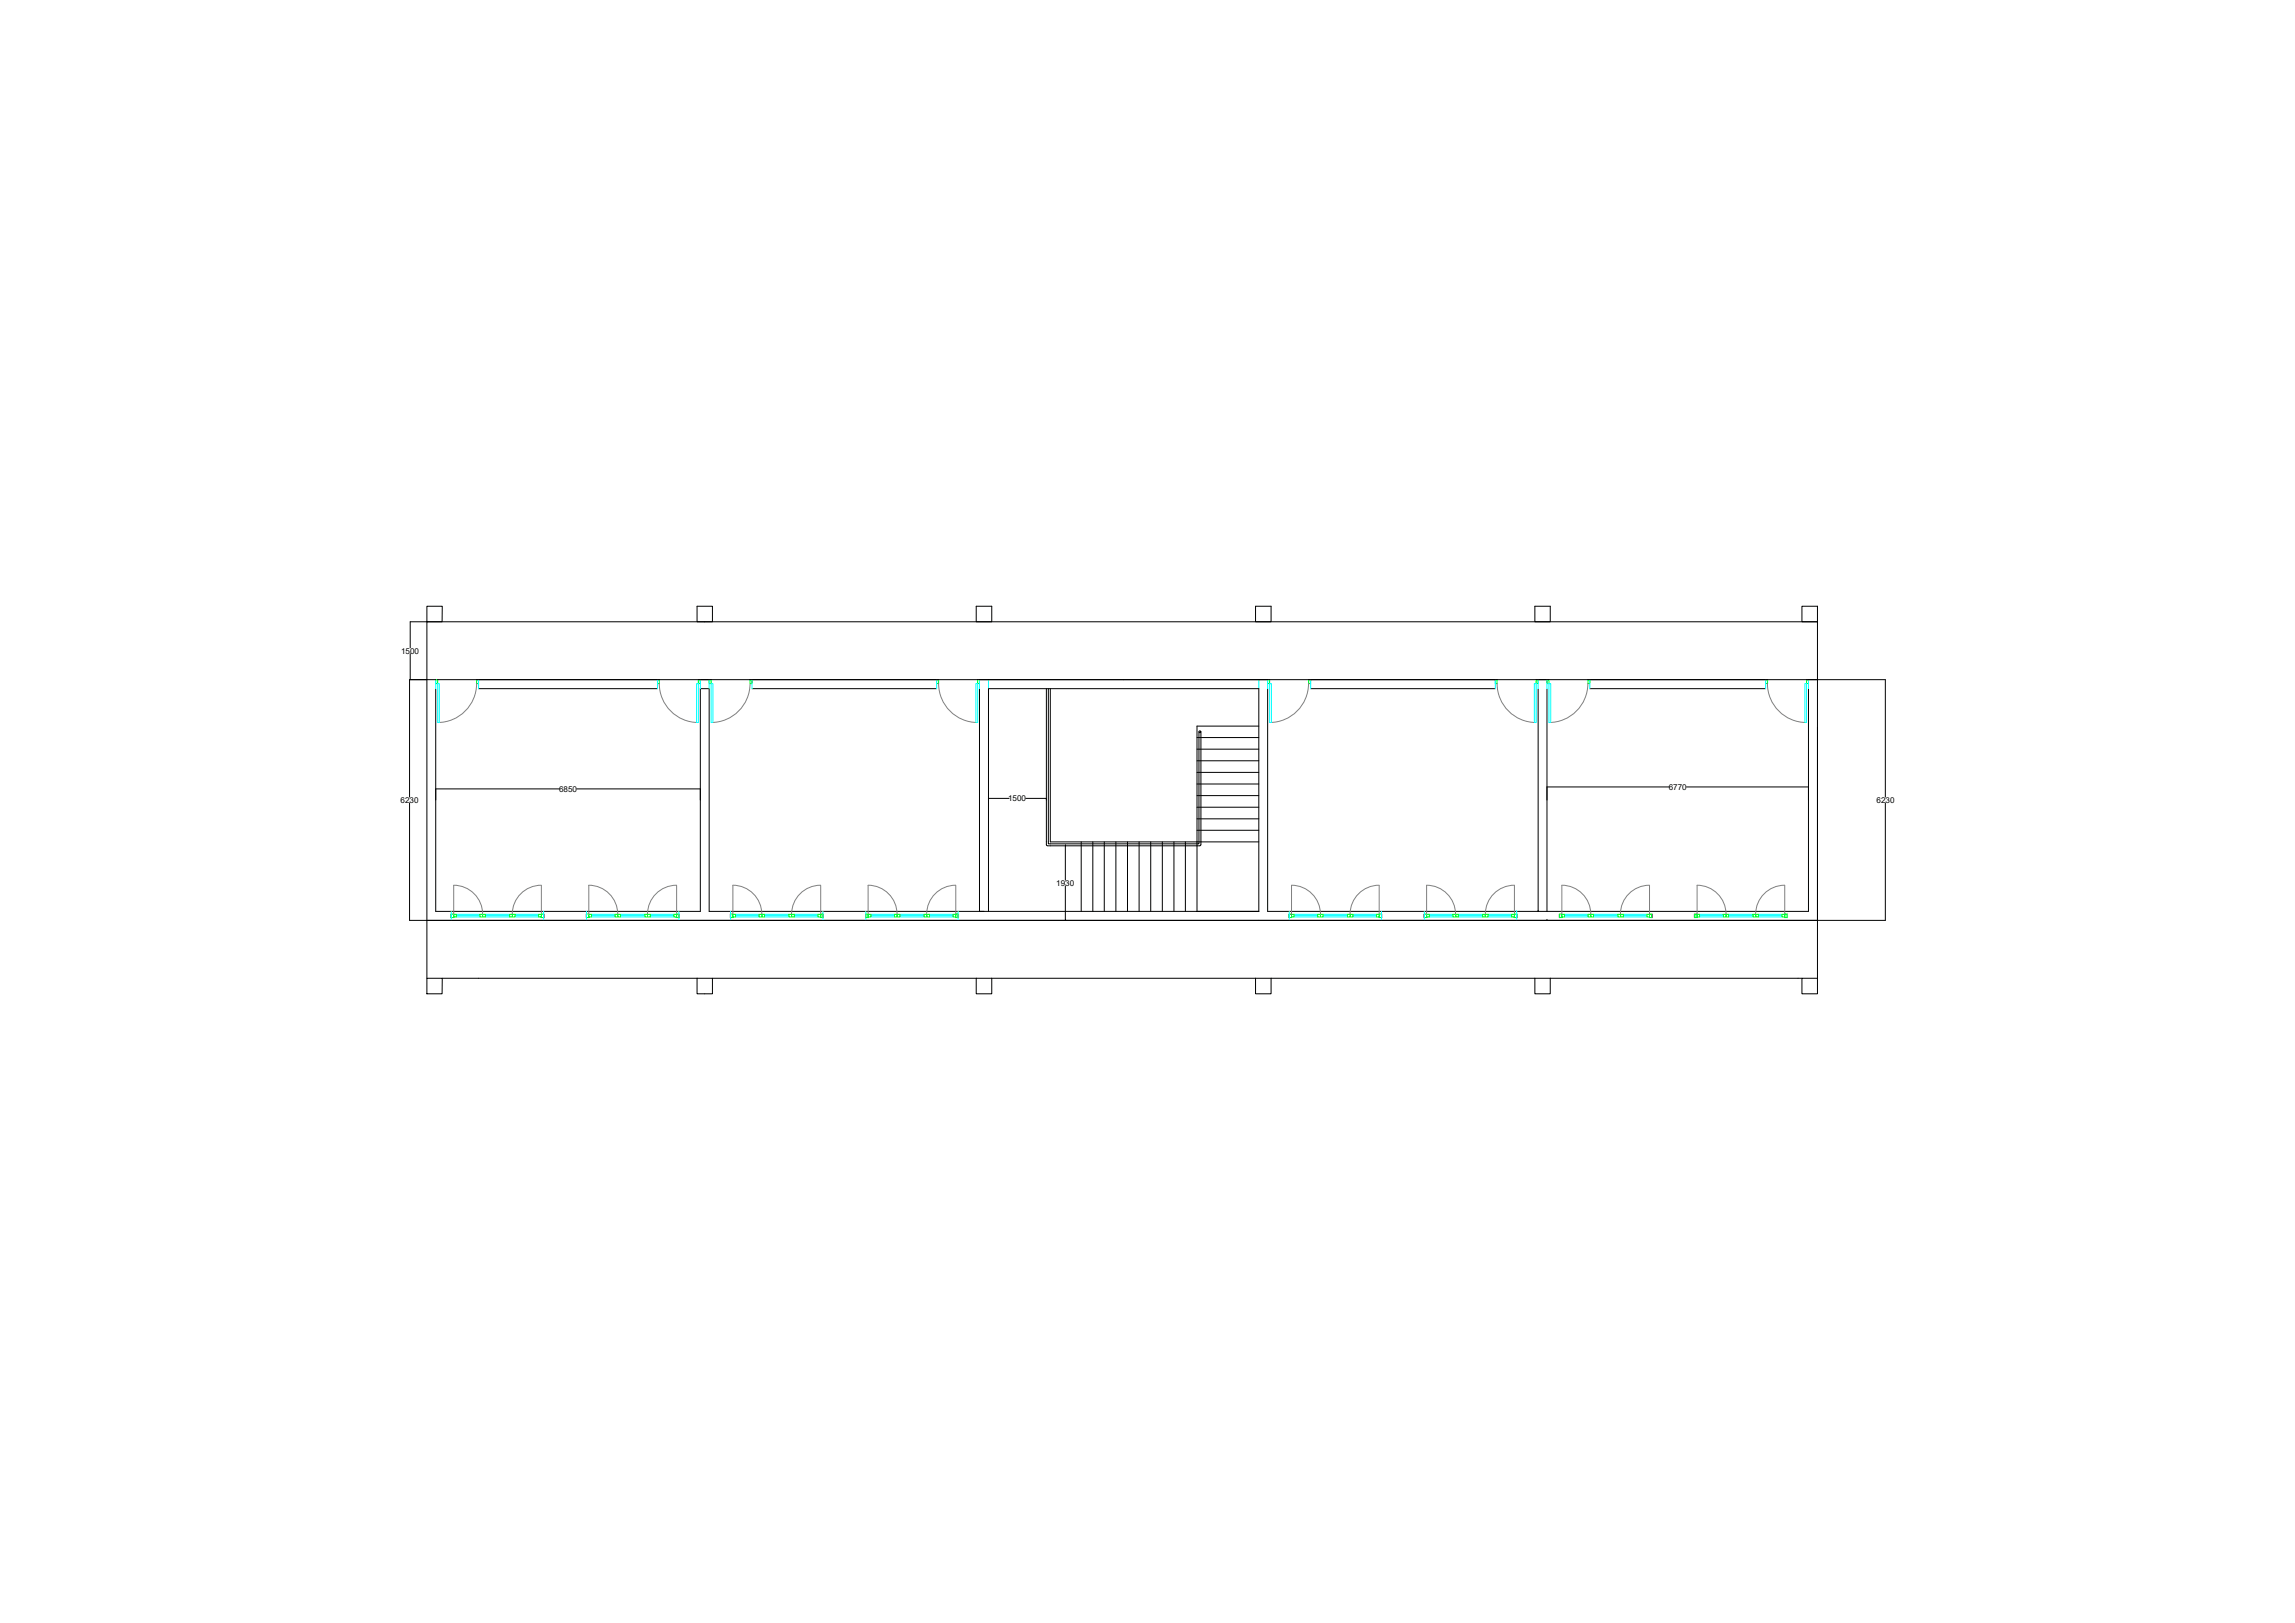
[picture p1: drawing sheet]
<svg xmlns="http://www.w3.org/2000/svg" width="594mm" height="420mm" viewBox="0 0 594 420" stroke-linecap="round" stroke-linejoin="round" font-family="sans-serif">
<defs><g id="words">
<g font-size="2.1">
<text x="103.8" y="169.2">1500</text>
<text x="103.7" y="207.8">6230</text>
<text x="144.7" y="205">6850</text>
<text x="261" y="207.4">1500</text>
<text x="432" y="204.4">6770</text>
<text x="485.7" y="207.8">6230</text>
<text x="273.4" y="229.3">1930</text>
</g>
</g></defs>
<!-- layer: 0 -->
<g fill="none" stroke="#000" stroke-width=".26">
<path d="M106.2 169.2v6.8M110.5 176h-4.5v30.3M110.5 161h-4.3v6.7M110.5 176v62.3M112.8 178.3v57.6h68.5v-57.6h2.3v57.6h69.9v-57.6M112.8 176h375.2v30.3M123.9 178.3h46.3M194.7 178.3h47.8M255.9 178.3v57.6M325.9 178.3v57.6M328.1 178.3v57.6h70.1M339.3 178.3h47.8"/>
<path d="M398.2 178.3v57.6M400.4 178.3v57.6h67.7v-57.6M411.5 178.3h45.5M470.5 176v62.3M106 207.9v30.4h382v-30.4M112.8 204.2h32M149.3 204.2h32M255.9 206.7h5.3M265.5 206.7h5.4v.4M275.8 219v8.9M275.8 219h.1M400.4 203.7h31.7"/>
<path d="M436.6 203.7h31.5M275.8 229.4v8.9M275.8 238.3h.1M398.2 235.9h.1M400.4 238.3h.1"/>
</g>
<!-- layer: AR windows -->
<g fill="none" stroke="#0ff" stroke-width=".26">
<path d="M116.8 235.9v2.4M118.1 237h6.1M118.1 237.4h6.1M118.1 236.7h6.1M125.6 237h6.3M125.6 237.4h6.3M125.6 236.7h6.3M133.3 237h6.1M133.3 237.4h6.1M133.3 236.7h6.1M140.7 235.9v2.4M151.8 235.9v2.4"/>
<path d="M153.1 237h6.1M153.1 237.4h6.1M153.1 236.7h6.1M160.6 237h6.3M160.6 237.4h6.3M160.6 236.7h6.3M168.3 237h6.1M168.3 237.4h6.1M168.3 236.7h6.1M175.7 235.9v2.4M189.1 235.9v2.4M190.4 237h6.1"/>
<path d="M190.4 237.4h6.1M190.4 236.7h6.1M197.9 237h6.3M197.9 237.4h6.3M197.9 236.7h6.3M205.6 237h6.1M205.6 237.4h6.1M205.6 236.7h6.1M213 235.9v2.4M224.1 235.9v2.4M225.4 237h6.1M225.4 237.4h6.1"/>
<path d="M225.4 236.7h6.1M232.9 237h6.3M232.9 237.4h6.3M232.9 236.7h6.3M240.6 237h6.1M240.6 237.4h6.1M240.6 236.7h6.1M248 235.9v2.4M333.7 235.9v2.4M335 237h6.1M335 237.4h6.1M335 236.7h6.1"/>
<path d="M342.5 237h6.3M342.5 237.4h6.3M342.5 236.7h6.3M350.2 237h6.1M350.2 237.4h6.1M350.2 236.7h6.1M357.6 235.9v2.4M368.7 235.9v2.4M370 237h6.1M370 237.4h6.1M370 236.7h6.1M377.5 237h6.3"/>
<path d="M377.5 237.4h6.3M377.5 236.7h6.3M385.2 237h6.1M385.2 237.4h6.1M385.2 236.7h6.1M392.6 235.9h.1M392.6 235.9v2.4M405 237h6.1M405 237.4h6.1M405 236.7h6.1M412.5 237h6.3M412.5 237.4h6.3"/>
<path d="M412.5 236.7h6.3M420.2 237h6.1M420.2 237.4h6.1M420.2 236.7h6.1M440 237h6.1M440 237.4h6.1M440 236.7h6.1M447.5 237h6.3M447.5 237.4h6.3M447.5 236.7h6.3M455.2 237h6.1M455.2 237.4h6.1"/>
<path d="M455.2 236.7h6.1"/>
</g>
<!-- layer: AR doors -->
<g fill="none" stroke="#0f0" stroke-width=".26">
<path d="M112.8 176h.5v1h-.5zM123.4 176h.5v1h-.5zM170.2 176h.5v1h-.5zM180.8 176h.5v1h-.5zM183.6 176h.5v1h-.5zM194.2 176h.5v1h-.5zM242.5 176h.5v1h-.5zM253.1 176h.4v1h-.4zM328.1 176h.5v1h-.5zM338.8 176h.5v1h-.5zM387.1 176h.4v1h-.4zM397.7 176h.5v1h-.5z"/>
<path d="M400.4 176h.6v1h-.6zM411.1 176h.4v1h-.4zM457 176h.6v1h-.6zM467.6 176h.5v1h-.5z"/>
</g>
<path d="M123.4 176.9a10.1 10.1 0 0 1-10.1 10.1M170.7 176.9a10.1 10.1 0 0 0 10.1 10.1M194.2 176.9a10.1 10.1 0 0 1-10.1 10.1M243 176.9a10.1 10.1 0 0 0 10.1 10.1M338.7 176.9a10.1 10.1 0 0 1-10.1 10.1M387.5 176.9a10.1 10.1 0 0 0 10.1 10.1M411 176.9a10.1 10.1 0 0 1-10.1 10.1M457.5 176.9a10.1 10.1 0 0 0 10.1 10.1" fill="none" stroke="#808080" stroke-width=".26"/>
<g fill="none" stroke="#0ff" stroke-width=".26">
<path d="M112.8 176v2.3M113.3 177h.4v10h-.4zM123.9 176v2.3M170.2 176v2.3M180.3 177h.5v10h-.5zM181.3 176v2.3M183.6 176v2.3M184.1 177h.4v10h-.4zM194.7 176v2.3M242.5 176v2.3M252.6 177h.5v10h-.5zM253.5 176v2.3"/>
<path d="M255.9 176v2.3M325.9 176v2.3M328.1 176v2.3M328.6 177h.5v10h-.5zM339.3 176v2.3M387.1 176v2.3M397.2 177h.5v10h-.5zM398.2 176v2.3M400.4 176v2.3M401 177h.4v10h-.4zM411.5 176v2.3M457 176v2.3"/>
<path d="M467.2 177h.4v10h-.4zM468.1 176v2.3"/>
</g>
<!-- layer: walls -->
<g fill="none" stroke="#000" stroke-width=".26">
<path d="M110.5 156.9h4l-.1 4.1h-3.9zM180.4 156.9h4v4.1h-4zM252.7 156.9h4v4.1h-4zM325 156.9h4v4.1h-4zM397.3 156.9h4v4.1h-4zM466.4 156.9h4.1v4.1h-4.1zM112.8 176h-2.3v-15h360v15h-2.4M253.5 176h74.6M255.9 178.3h70M270.9 178.3v40.4M271.4 178.3v40.2h39v-29M271.9 178.3v39.6h54"/>
<path d="M309.9 200h16M309.9 196.9h16M309.9 193.9h16M309.9 190.9h16M310.9 189.5v29.2M325.9 188h-16v47.9h16h-72.4h1.2M270.9 218.7l.2 .2M271.1 219h39.5M279.9 217.9v18M282.9 217.9v18M285.8 217.9v18M288.9 217.9v18"/>
<path d="M291.9 217.9v18M294.9 217.9v18M297.9 217.9v18M300.9 217.9v18M303.9 217.9v18M306.8 217.9v18M309.9 214.9h16M309.9 212h16M309.9 209h16M309.9 206h16M309.9 203h16M310.8 218.7l-.2 .2"/>
<path d="M110.5 238.3v15M255.9 238.3h70M398.2 235.9h2.2M470.5 238.3v15M110.5 253.3h4l-.1 4h-3.9zM114.5 253.3h65.9M180.4 253.3h4v4h-4zM184.4 253.3h282M252.7 253.3v4h4v-4M325 253.3v4h4v-4M397.3 253.3v4h4v-4M466.4 253.3h4.1v4h-4.1z"/>
<circle cx="310.6" cy="189.4" r=".23"/>
</g>
<!-- layer: AR windows -->
<g fill="none" stroke="#808080" stroke-width=".26">
<path d="M116.7 236.6l.1 .9zM117.4 229.2a7.5 7.5 0 0 1 7.5 7.5M117.4 229.2v7.5M140.1 229.2a7.5 7.5 0 0 0-7.5 7.5M140.1 229.2v7.5M140.7 236.6l.1 .9zM151.7 236.6l.1 .9zM152.4 229.2a7.5 7.5 0 0 1 7.5 7.5M152.4 229.2v7.5M175.1 229.2a7.5 7.5 0 0 0-7.5 7.5M175.1 229.2v7.5M175.7 236.6l.1 .9z"/>
<path d="M189 236.6l.1 .9zM189.7 229.2a7.5 7.5 0 0 1 7.5 7.5M189.7 229.2v7.5M212.4 229.2a7.5 7.5 0 0 0-7.5 7.5M212.4 229.2v7.5M213 236.6l.1 .9zM224 236.6l.1 .9zM224.7 229.2a7.5 7.5 0 0 1 7.5 7.5M224.7 229.2v7.5M247.4 229.2a7.5 7.5 0 0 0-7.5 7.5M247.4 229.2v7.5M248 236.6l.1 .9z"/>
<path d="M333.6 236.6l.1 .9zM334.3 229.2a7.5 7.5 0 0 1 7.5 7.5M334.3 229.2v7.5M357 229.2a7.5 7.5 0 0 0-7.5 7.5M357 229.2v7.5M357.6 236.6l.1 .9zM368.6 236.6l.1 .9zM369.3 229.2a7.5 7.5 0 0 1 7.5 7.5M369.3 229.2v7.5M392 229.2a7.5 7.5 0 0 0-7.5 7.5M392 229.2v7.5M392.6 236.6l.1 .9z"/>
<path d="M403.6 236.6l.1 .9zM404.3 229.2a7.5 7.5 0 0 1 7.5 7.5M404.3 229.2v7.5M427 229.2a7.5 7.5 0 0 0-7.5 7.5M427 229.2v7.5M427.6 236.6l.1 .9zM438.6 236.6l.1 .9zM439.3 229.2a7.5 7.5 0 0 1 7.5 7.5M439.3 229.2v7.5M462 229.2a7.5 7.5 0 0 0-7.5 7.5M462 229.2v7.5M462.6 236.6l.1 .9z"/>
</g>
<g fill="none" stroke="#0f0" stroke-width=".26">
<path d="M116.8 236.6l.6 .1 .1 .8h-.7zM117.4 236.7h.7v.7h-.7zM124.2 236.7h.7v.7h-.7zM124.9 236.7h.7v.7h-.7zM131.9 236.7h.7v.7h-.7zM132.6 236.7h.7v.7h-.7zM139.4 236.7h.7v.7h-.7zM140.2 236.6h.5v.9h-.7zM151.8 236.6l.6 .1 .1 .8h-.7zM152.4 236.7h.7v.7h-.7zM159.2 236.7h.7v.7h-.7zM159.9 236.7h.7v.7h-.7z"/>
<path d="M166.9 236.7h.7v.7h-.7zM167.6 236.7h.7v.7h-.7zM174.4 236.7h.7v.7h-.7zM175.2 236.6h.5v.9h-.7zM189.1 236.6l.6 .1 .1 .8h-.7zM189.7 236.7h.7v.7h-.7zM196.5 236.7h.7v.7h-.7zM197.2 236.7h.7v.7h-.7zM204.2 236.7h.7v.7h-.7zM204.9 236.7h.7v.7h-.7zM211.7 236.7h.7v.7h-.7zM212.5 236.6h.5v.9h-.7z"/>
<path d="M224.1 236.6l.6 .1 .1 .8h-.7zM224.7 236.7h.7v.7h-.7zM231.5 236.7h.7v.7h-.7zM232.2 236.7h.7v.7h-.7zM239.2 236.7h.7v.7h-.7zM239.9 236.7h.7v.7h-.7zM246.7 236.7h.7v.7h-.7zM247.4 236.7l.6-.1v.9h-.7zM333.7 236.6l.6 .1 .1 .8h-.7zM334.3 236.7h.7v.7h-.7zM341.1 236.7h.7v.7h-.7zM341.8 236.7h.7v.7h-.7z"/>
<path d="M348.8 236.7h.7v.7h-.7zM349.5 236.7h.7v.7h-.7zM356.3 236.7h.7v.7h-.7zM357.1 236.6h.5v.9h-.7zM368.7 236.6l.6 .1 .1 .8h-.7zM369.3 236.7h.7v.7h-.7zM376.1 236.7h.7v.7h-.7zM376.8 236.7h.7v.7h-.7zM383.8 236.7h.7v.7h-.7zM384.5 236.7h.7v.7h-.7zM391.3 236.7h.7v.7h-.7zM392.1 236.6h.5v.9h-.7z"/>
<path d="M403.7 236.6l.6 .1 .1 .8h-.7zM404.3 236.7h.7v.7h-.7zM411.1 236.7h.7v.7h-.7zM411.8 236.7h.7v.7h-.7zM418.8 236.7h.7v.7h-.7zM419.5 236.7h.7v.7h-.7zM426.3 236.7h.7v.7h-.7zM427 236.7l.6-.1v.9h-.7zM438.7 236.6l.6 .1 .1 .8h-.7zM439.3 236.7h.7v.7h-.7zM446.1 236.7h.7v.7h-.7zM446.8 236.7h.7v.7h-.7z"/>
<path d="M453.8 236.7h.7v.7h-.7zM454.5 236.7h.7v.7h-.7zM461.3 236.7h.7v.7h-.7zM462.1 236.6h.5v.9h-.7z"/>
</g>
<use href="#words"/>
</svg>
